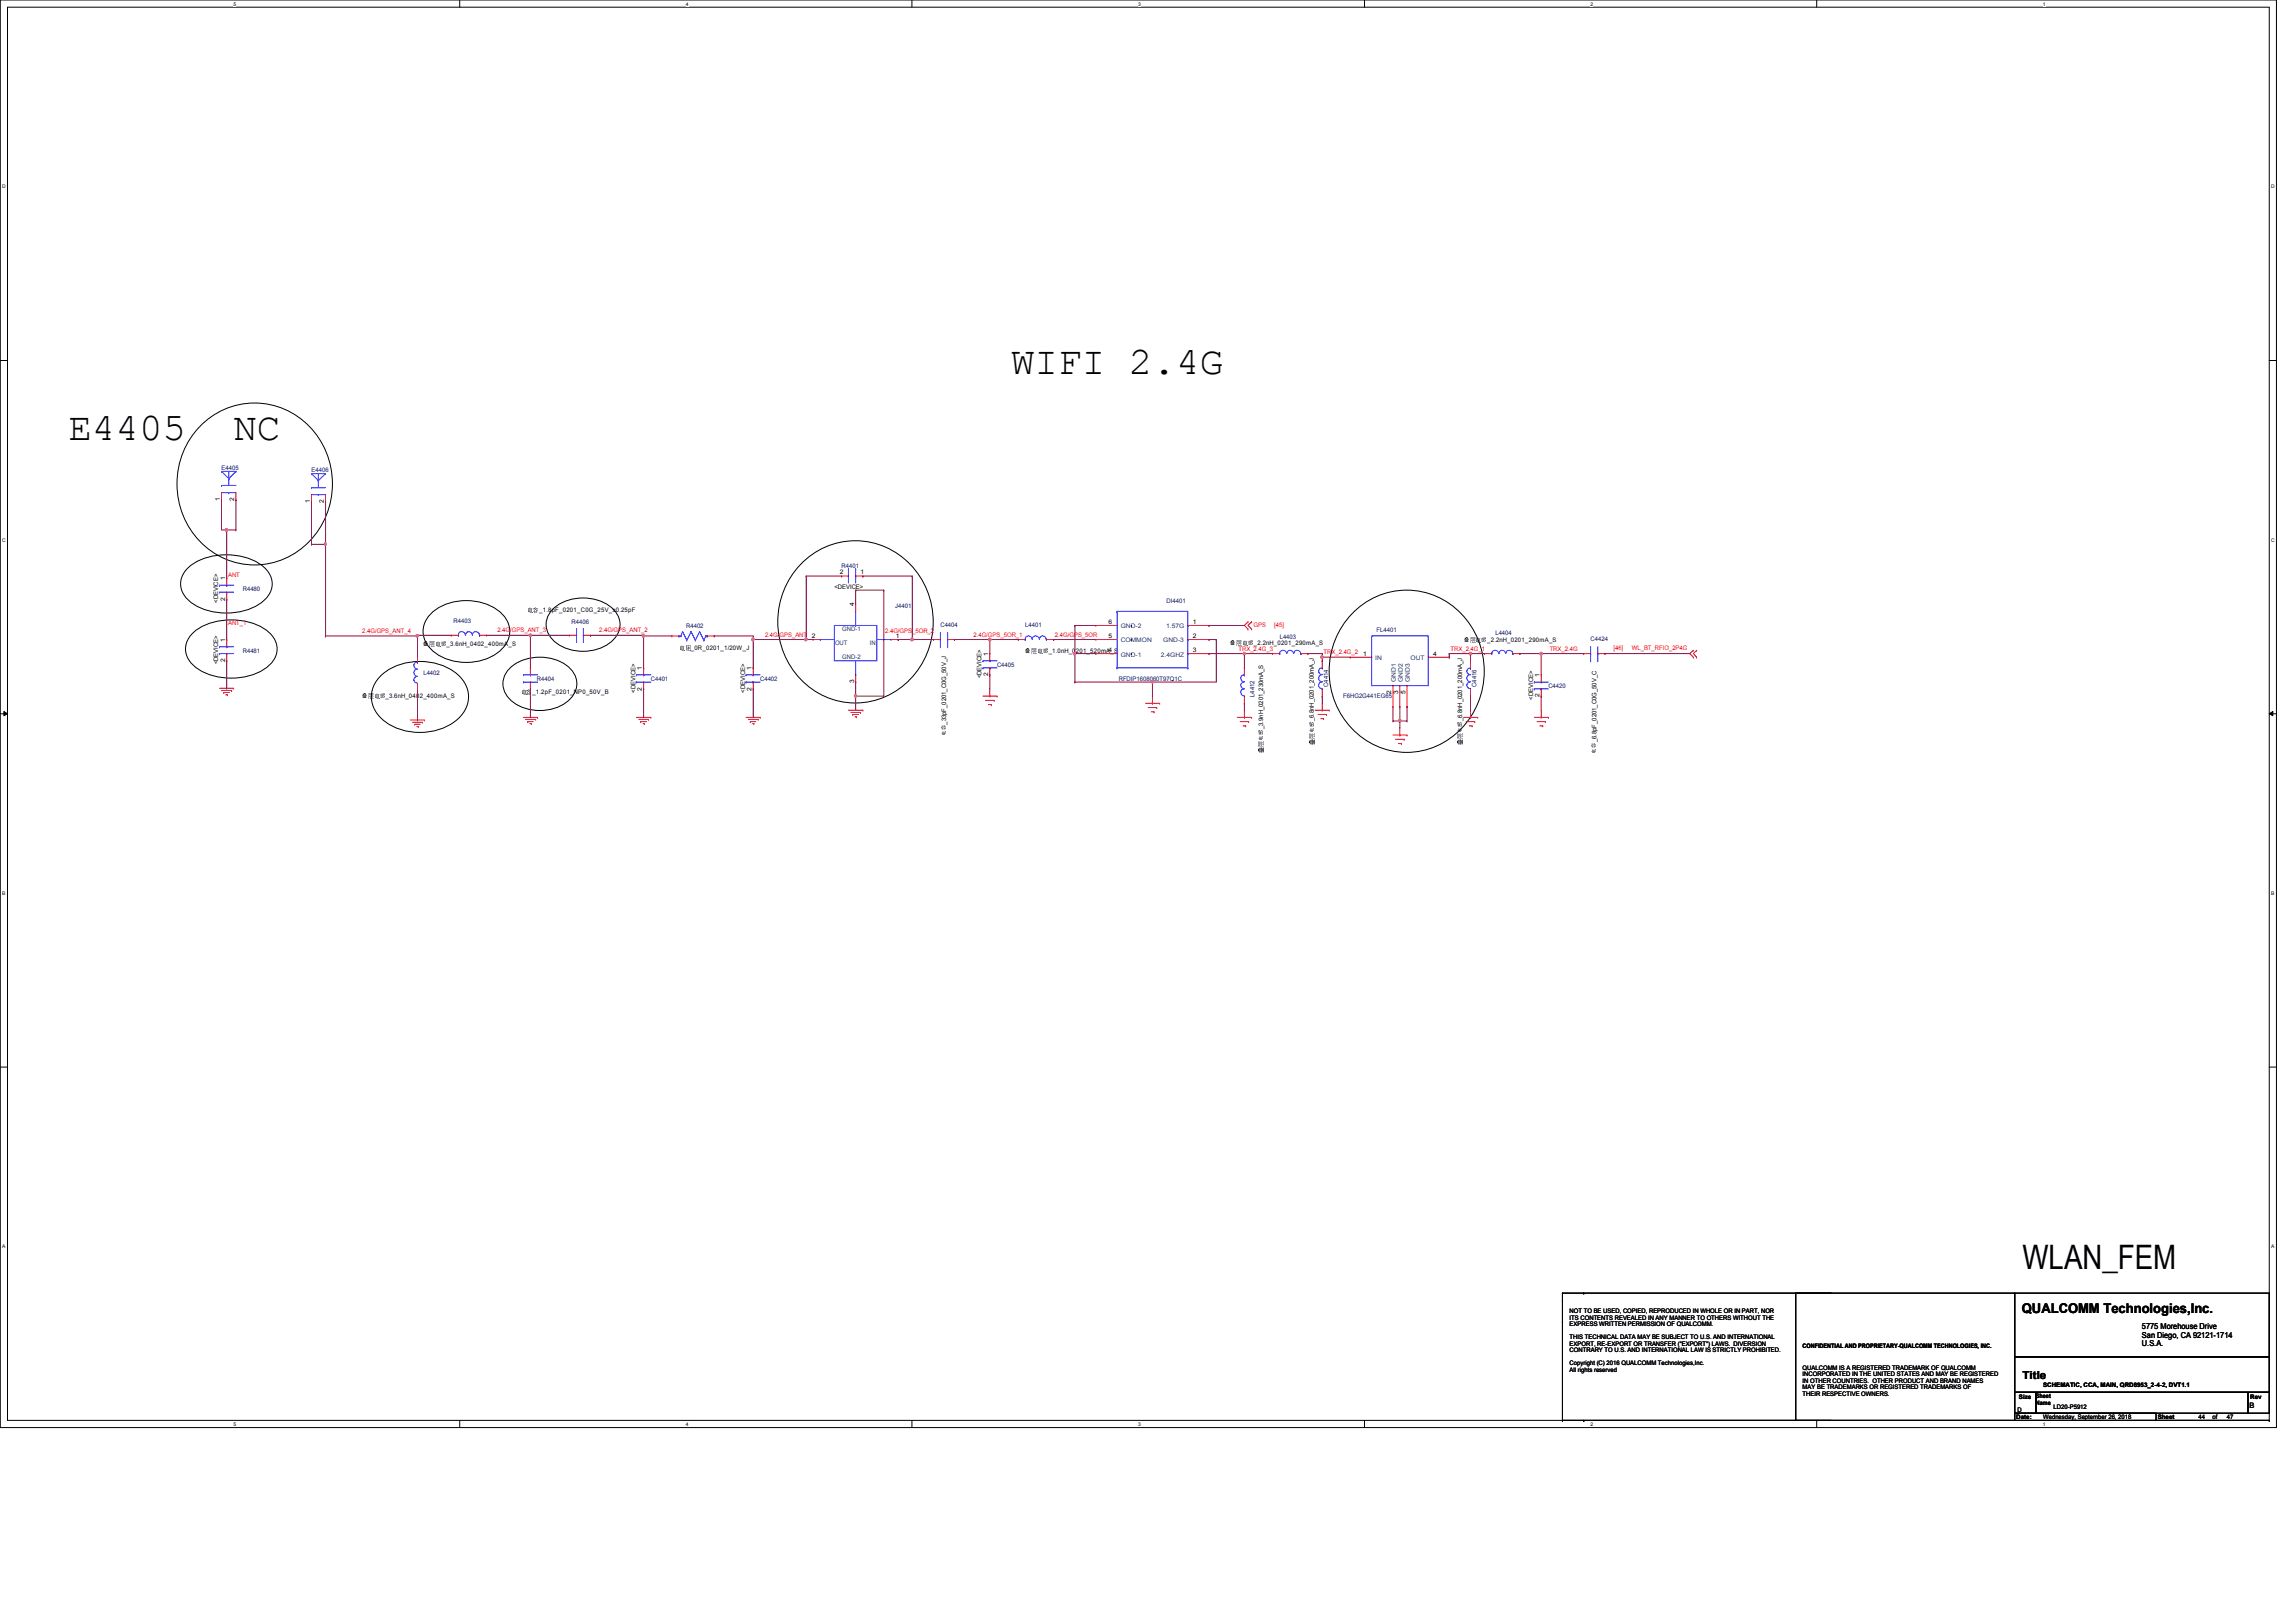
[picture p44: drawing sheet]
<svg xmlns="http://www.w3.org/2000/svg" width="297mm" height="210mm" viewBox="0 0 297 210" stroke-linecap="round" stroke-linejoin="round" font-family="sans-serif">
<defs><g id="words">
<g font-size="5.1">
<text x="130.8" y="48.4">WIFI 2.4G</text>
<text x="8.8" y="56.9">E4405</text>
<text x="30.2" y="56.9">NC</text>
</g>
<text font-size="4.4" x="261.7" y="164.2">WLAN_FEM</text>
<text font-size="1.7" x="261.6" y="169.9">QUALCOMM Technologies,Inc.</text>
<text font-size="1.4" x="261.7" y="178.4">Title</text>
<g font-size="1.1">
<text x="277.1" y="172">5775 Morehouse Drive</text>
<text x="277.1" y="173.1">San Diego, CA 92121-1714</text>
<text x="277.1" y="174.2">U.S.A.</text>
</g>
<text font-size="1" x="291" y="182.2">B</text>
<g font-size=".8">
<text x="28.4" y="64.9" transform="rotate(-90 28.4 64.9)">1</text>
<text x="30.3" y="64.9" transform="rotate(-90 30.3 64.9)">2</text>
<text x="40.1" y="65.1" transform="rotate(-90 40.1 65.1)">1</text>
<text x="41.9" y="65.1" transform="rotate(-90 41.9 65.1)">2</text>
<text x="29.1" y="77.7" transform="rotate(-90 29.1 77.7)">2</text>
<text x="29.1" y="75.1" transform="rotate(-90 29.1 75.1)">1</text>
<text x="107.9" y="76.2">&lt;DEVICE&gt;</text>
<text x="108.7" y="74.3">2</text>
<text x="111.3" y="74.3">1</text>
<text x="28.2" y="78" transform="rotate(-90 28.2 78)">&lt;DEVICE&gt;</text>
<text x="29.1" y="83.1" transform="rotate(-90 29.1 83.1)">1</text>
<text x="54.7" y="83.6">叠叠叠叠_3.6nH_0402_400mA_S</text>
<text x="68.2" y="79.2">叠电_1.8pF_0201_C0G_25V_±0.25pF</text>
<text x="105" y="82.5">2</text>
<text x="110.5" y="78.5" transform="rotate(-90 110.5 78.5)">4</text>
<text x="115.9" y="82.5">1</text>
<text x="143.4" y="82.5">5</text>
<text x="143.4" y="80.7">6</text>
<text x="154.3" y="80.7">1</text>
<text x="154.3" y="82.5">2</text>
<text x="159.2" y="83.5">叠叠叠叠_2.2nH_0201_290mA_S</text>
<text x="189.4" y="83.1">叠叠叠叠_2.2nH_0201_290mA_S</text>
<text x="28.2" y="86" transform="rotate(-90 28.2 86)">&lt;DEVICE&gt;</text>
<text x="29.1" y="85.7" transform="rotate(-90 29.1 85.7)">2</text>
<text x="67.3" y="89.7">叠电_1.2pF_0201_NP0_50V_B</text>
<text x="82.2" y="89.6" transform="rotate(-90 82.2 89.6)">&lt;DEVICE&gt;</text>
<text x="83.1" y="89.4" transform="rotate(-90 83.1 89.4)">2</text>
<text x="83.1" y="86.7" transform="rotate(-90 83.1 86.7)">1</text>
<text x="87.8" y="84.1">叠电_0R_0201_1/20W_J</text>
<text x="96.4" y="89.6" transform="rotate(-90 96.4 89.6)">&lt;DEVICE&gt;</text>
<text x="97.2" y="89.4" transform="rotate(-90 97.2 89.4)">2</text>
<text x="97.2" y="86.7" transform="rotate(-90 97.2 86.7)">1</text>
<text x="110.5" y="88.4" transform="rotate(-90 110.5 88.4)">3</text>
<text x="127" y="87.8" transform="rotate(-90 127 87.8)">&lt;DEVICE&gt;</text>
<text x="127.8" y="87.5" transform="rotate(-90 127.8 87.5)">2</text>
<text x="127.8" y="84.9" transform="rotate(-90 127.8 84.9)">1</text>
<text x="132.6" y="84.5">叠叠叠叠_1.0nH_0201_520mA_S</text>
<text x="143.4" y="84.4">4</text>
<text x="154.3" y="84.4">3</text>
<text x="176.4" y="84.8">1</text>
<text x="180" y="89.8" transform="rotate(-90 180 89.8)">2</text>
<text x="180.9" y="89.8" transform="rotate(-90 180.9 89.8)">3</text>
<text x="181.8" y="89.8" transform="rotate(-90 181.8 89.8)">5</text>
<text x="185.4" y="84.8">4</text>
<text x="199.2" y="87.6" transform="rotate(-90 199.2 87.6)">1</text>
<text x="46.8" y="90.3">叠叠叠叠_3.6nH_0402_400mA_S</text>
<text x="122.4" y="93.8" transform="rotate(-90 122.4 93.8)">_33pF_0201_C0G_50V_J</text>
<text x="122.4" y="95.3">叠</text>
<text x="122.4" y="94.5">电</text>
<text x="163.4" y="94.4" transform="rotate(-90 163.4 94.4)">_3.9nH_0201_230mA_S</text>
<text x="163.4" y="95.9">叠</text>
<text x="163.4" y="95.1">叠</text>
<text x="170" y="93.3" transform="rotate(-90 170 93.3)">_6.8nH_0201_200mA_J</text>
<text x="170" y="95.6">叠</text>
<text x="170" y="94.9">叠</text>
<text x="170" y="94.1">叠</text>
<text x="189.2" y="93.3" transform="rotate(-90 189.2 93.3)">_6.8nH_0201_200mA_J</text>
<text x="189.2" y="95.6">叠</text>
<text x="189.2" y="94.9">叠</text>
<text x="189.2" y="94.1">叠</text>
<text x="198.3" y="90.6" transform="rotate(-90 198.3 90.6)">&lt;DEVICE&gt;</text>
<text x="199.2" y="90.3" transform="rotate(-90 199.2 90.3)">2</text>
<text x="163.4" y="97.4">叠</text>
<text x="163.4" y="96.6">叠</text>
<text x="170" y="96.4">叠</text>
<text x="189.2" y="96.4">叠</text>
<text x="206.5" y="96.1" transform="rotate(-90 206.5 96.1)">_6.8pF_0201_C0G_50V_C</text>
<text x="206.5" y="97.6">叠</text>
<text x="206.5" y="96.8">电</text>
<text x="203.1" y="169.9">NOT TO BE USED, COPIED, REPRODUCED IN WHOLE OR IN PART, NOR</text>
<text x="203.1" y="170.8">ITS CONTENTS REVEALED IN ANY MANNER TO OTHERS WITHOUT THE</text>
<text x="203.1" y="171.6">EXPRESS WRITTEN PERMISSION OF QUALCOMM.</text>
<text x="203.1" y="173.3">THIS TECHNICAL DATA MAY BE SUBJECT TO U.S. AND INTERNATIONAL</text>
<text x="203.1" y="174.2">EXPORT, RE-EXPORT OR TRANSFER (&quot;EXPORT&quot;) LAWS. DIVERSION</text>
<text x="203.1" y="175">CONTRARY TO U.S. AND INTERNATIONAL LAW IS STRICTLY PROHIBITED.</text>
<text x="203.1" y="176.7">Copyright (C) 2016 QUALCOMM Technologies,Inc.</text>
<text x="203.1" y="177.5">All rights reserved</text>
<text x="233.2" y="174.5">CONFIDENTIAL AND PROPRIETARY-QUALCOMM TECHNOLOGIES, INC.</text>
<text x="233.2" y="177.2">QUALCOMM IS A REGISTERED TRADEMARK OF QUALCOMM</text>
<text x="233.2" y="178.1">INCORPORATED IN THE UNITED STATES AND MAY BE REGISTERED</text>
<text x="233.2" y="178.9">IN OTHER COUNTRIES. OTHER PRODUCT AND BRAND NAMES</text>
<text x="233.2" y="179.8">MAY BE TRADEMARKS OR REGISTERED TRADEMARKS OF</text>
<text x="264.3" y="179.5">SCHEMATIC, CCA, MAIN, QRD8953_2-4-2, DVT1.1</text>
<text x="233.2" y="180.6">THEIR RESPECTIVE OWNERS.</text>
<text x="260.9" y="183.6">Date:</text>
<text x="261" y="182.8">D</text>
<text x="261.2" y="181">Size</text>
<text x="263.4" y="180.9">Sheet</text>
<text x="263.4" y="181.8">Name</text>
<text x="264.3" y="183.6">Wednesday, September 26, 2018</text>
<text x="265.7" y="182.3">LD20-P5912</text>
<text x="279.1" y="183.6">Sheet</text>
<text x="284.4" y="183.6">44</text>
<text x="286.3" y="183.6">of</text>
<text x="288.1" y="183.6">47</text>
<text x="291.1" y="181.1">Rev</text>
</g>
<g font-size=".8" fill="#000080">
<text x="28.7" y="60.9">E4405</text>
<text x="40.3" y="61.1">E4406</text>
<text x="31.4" y="76.5">R4480</text>
<text x="108.9" y="73.5">R4401</text>
<text x="58.7" y="80.6">R4403</text>
<text x="74" y="80.7">R4406</text>
<text x="88.8" y="81.2">R4402</text>
<text x="115.8" y="78.7">J4401</text>
<text x="121.7" y="81.2">C4404</text>
<text x="132.6" y="81.2">L4401</text>
<text x="150.9" y="78.1">DI4401</text>
<text x="165.6" y="82.6">L4403</text>
<text x="178.1" y="81.8">FL4401</text>
<text x="193.5" y="82.2">L4404</text>
<text x="205.8" y="83">C4424</text>
<text x="31.4" y="84.5">R4481</text>
<text x="54.8" y="87.4">L4402</text>
<text x="69.5" y="88.1">R4404</text>
<text x="84.2" y="88.1">C4401</text>
<text x="98.3" y="88.1">C4402</text>
<text x="129" y="86.3">C4405</text>
<text x="144.7" y="88.1">RFDIP1608060T97Q1C</text>
<text x="171.8" y="88.9" transform="rotate(-90 171.8 88.9)">C4414</text>
<text x="191" y="88.9" transform="rotate(-90 191 88.9)">C4416</text>
<text x="200.3" y="89">C4420</text>
<text x="162.3" y="90.2" transform="rotate(-90 162.3 90.2)">L4412</text>
<text x="173.8" y="90.4">F6HG2G441EG65</text>
</g>
<g font-size=".8" fill="#f00">
<text x="29.5" y="74.6">ANT</text>
<text x="29.5" y="80.9">ANT_1</text>
<text x="46.9" y="81.9">2.4G/GPS_ANT_4</text>
<text x="64.3" y="81.8">2.4G/GPS_ANT_3</text>
<text x="77.5" y="81.8">2.4G/GPS_ANT_2</text>
<text x="99" y="82.4">2.4G/GPS_ANT</text>
<text x="114.5" y="81.9">2.4G/GPS_5OR_2</text>
<text x="125.9" y="82.4">2.4G/GPS_5OR_1</text>
<text x="136.5" y="82.4">2.4G/GPS_5OR</text>
<text x="162.2" y="81.2">GPS</text>
<text x="164.8" y="81.2">[45]</text>
<text x="160.2" y="84.2">TRX_2.4G_3</text>
<text x="171.2" y="84.7">TRX_2.4G_2</text>
<text x="187.7" y="84.2">TRX_2.4G_1</text>
<text x="200.5" y="84.2">TRX_2.4G</text>
<text x="208.7" y="84.2">[46]</text>
<text x="211.1" y="84.2">WL_BT_RFIO_2P4G</text>
</g>
<g font-size=".8" fill="#004080">
<text x="108" y="83.5">OUT</text>
<text x="109" y="81.7">GND-1</text>
<text x="112.5" y="83.5">IN</text>
<text x="145" y="83.1">COMMON</text>
<text x="145" y="81.3">GND-2</text>
<text x="150.5" y="83.1">GND-3</text>
<text x="150.9" y="81.3">1.57G</text>
<text x="109" y="85.3">GND-2</text>
<text x="145" y="85">GND-1</text>
<text x="150.2" y="85">2.4GHZ</text>
<text x="177.9" y="85.4">IN</text>
<text x="180.6" y="88.3" transform="rotate(-90 180.6 88.3)">GND1</text>
<text x="181.5" y="88.3" transform="rotate(-90 181.5 88.3)">GND2</text>
<text x="182.4" y="88.3" transform="rotate(-90 182.4 88.3)">GND3</text>
<text x="182.5" y="85.4">OUT</text>
</g>
<g font-size=".6">
<text x="30.2" y=".7">5</text>
<text x="88.7" y=".7">4</text>
<text x="147.2" y=".7">3</text>
<text x="205.8" y=".7">2</text>
<text x="264.3" y=".7">1</text>
<text x=".3" y="24.4">D</text>
<text x="293.8" y="24.4">D</text>
<text x=".3" y="70.1">C</text>
<text x="293.8" y="70.1">C</text>
<text x=".3" y="115.8">B</text>
<text x="293.8" y="115.8">B</text>
<text x=".3" y="161.5">A</text>
<text x="293.8" y="161.5">A</text>
<text x="30.2" y="184.5">5</text>
<text x="88.7" y="184.5">4</text>
<text x="147.2" y="184.5">3</text>
<text x="205.8" y="184.5">2</text>
<text x="264.3" y="184.5">1</text>
</g>
</g></defs>
<path d="M0 0h294.5v184.7h-294.5zM1 .9h292.6v182.9h-292.6z" fill="none" stroke="#000" stroke-width=".13"/>
<g fill="#fff">
<path d="M30.2 .1h.4v.7h-.4z"/>
<path d="M30.2 183.9h.4v.8h-.4z"/>
</g>
<path d="M59.5 0v.9M59.5 183.8v.9" fill="none" stroke="#000" stroke-width=".13"/>
<g fill="#fff">
<path d="M88.7 .1h.4v.7h-.4z"/>
<path d="M88.7 183.9h.4v.8h-.4z"/>
</g>
<path d="M118 0v.9M118 183.8v.9" fill="none" stroke="#000" stroke-width=".13"/>
<g fill="#fff">
<path d="M147.2 .1h.4v.7h-.4z"/>
<path d="M147.2 183.9h.4v.8h-.4z"/>
</g>
<path d="M176.5 0v.9M176.5 183.8v.9" fill="none" stroke="#000" stroke-width=".13"/>
<g fill="#fff">
<path d="M205.8 .1h.3v.7h-.3z"/>
<path d="M205.8 183.9h.3v.8h-.3z"/>
</g>
<path d="M235 0v.9M235 183.8v.9" fill="none" stroke="#000" stroke-width=".13"/>
<g fill="#fff">
<path d="M264.3 .1h.3v.7h-.3z"/>
<path d="M264.3 183.9h.3v.8h-.3z"/>
<path d="M.3 23.8h.5v.7h-.5z"/>
<path d="M293.8 23.8h.5v.7h-.5z"/>
<path d="M.3 69.5h.5v.7h-.5z"/>
<path d="M293.8 69.5h.5v.7h-.5z"/>
</g>
<path d="M0 46.7h1M293.6 46.7h.9" fill="none" stroke="#000" stroke-width=".13"/>
<g fill="#fff">
<path d="M.3 115.2h.4v.8h-.4z"/>
<path d="M293.8 115.2h.5v.8h-.5z"/>
</g>
<path d="M0 92.4h1M.5 92.1l.5 .3-.5 .2zM293.6 92.4l.4-.3v.5zM293.6 92.4h.9" fill="none" stroke="#000" stroke-width=".13"/>
<path d="M.5 92.1l.5 .3-.5 .2zM293.6 92.4l.4-.3v.5z" fill="#000"/>
<g fill="#fff">
<path d="M.3 161h.4v.7h-.4z"/>
<path d="M293.8 161h.4v.7h-.4z"/>
</g>
<g fill="none" stroke="#000" stroke-width=".13">
<path d="M26.3 54.8a9.9 9.9 0 0 1 16.4 5.2 10.4 10.4 0 0 1-9.8 13.1 10.4 10.4 0 0 1-9.7-13.1 10.5 10.5 0 0 1 3.1-5.2zM24.2 73.6a7.8 7.8 0 0 1 7.2-1.6 4.8 4.8 0 0 1 3.7 2.9 2.82 2.82 0 0 1-1.3 3.1 8.3 8.3 0 0 1-9.1 0 2.79 2.79 0 0 1-.5-4.4zM56 79.1a7.2 7.2 0 0 1 8.6 0 3.2 3.2 0 0 1 0 5.2 7.1 7.1 0 0 1-8.6 0 3.2 3.2 0 0 1 0-5.2zM71.8 78.6a6 6 0 0 1 7.8 .5 2.84 2.84 0 0 1-1.1 4.4 5.9 5.9 0 0 1-7.2-.9 2.72 2.72 0 0 1 .5-4zM104 72.6a9.9 9.9 0 0 1 16.1 4.1 10.5 10.5 0 0 1-8.2 14.2 10.3 10.3 0 0 1-11.2-11.7 10.6 10.6 0 0 1 3.3-6.6zM175.3 79a9.8 9.8 0 0 1 16 4.1 10.6 10.6 0 0 1-8.1 14.2 10.3 10.3 0 0 1-11.2-11.7 10.6 10.6 0 0 1 3.3-6.6zM24.8 82.1a7.8 7.8 0 0 1 7.2-1.6 4.8 4.8 0 0 1 3.8 2.8 2.82 2.82 0 0 1-1.3 3.1 8.3 8.3 0 0 1-9.1 0 2.79 2.79 0 0 1-.6-4.3zM49.3 87.5a7.8 7.8 0 0 1 10.1 0 3.7 3.7 0 0 1-.6 5.9 7.8 7.8 0 0 1-9.5-.5 3.7 3.7 0 0 1 0-5.4zM66.2 86.3a6 6 0 0 1 7.8 .4 2.84 2.84 0 0 1-1.1 4.4 5.9 5.9 0 0 1-7.2-.9 2.72 2.72 0 0 1 .5-3.9zM0 138.1h1M293.6 138.1h.9M202.1 171h.1"/>
<path d="M202.1 167.3h.1M202.1 168.3h.1M202.1 167.3h34.8M202.1 167.3v16.5M204.9 167.3h.1M232.3 167.3h28.3v16.5h-28.3zM260.6 167.3h33v8.3h-33zM260.6 175.6h33v4.6h-33zM202.1 183.8h.1M202.1 183.8h34.8M204.9 183.8h.1M260.6 180.2h2.8v2.7h-2.8z"/>
<path d="M260.6 182.9h18.3v.9h-18.3zM263.4 180.2h27.4v2.7h-27.4zM278.9 183.8h14.7M290.8 180.2h2.8v2.7h-2.8zM293.6 183.8h.1"/>
</g>
<g fill="none" stroke="#f00" stroke-width=".13">
<path d="M28.7 64.7h.1M28.7 63.8v.9M29.3 74.8h.1M29.3 77.6h.1M29.3 74.8v.9M29.3 76.6v1M30.5 64.7h.1M30.5 63.8v.9M40.3 64.9h.1M40.3 64v.9M42.1 64.9h.1M42.1 64v.9"/>
<path d="M108.9 74.5h.1M108.9 74.5h.9M110.7 78.2h.1M110.7 74.5h.9M110.7 78.2v.9M111.6 74.5h.1M28.4 89.1h1.8M28.7 89.4h1.3M29 89.6h.1M29 89.6h.7M29.2 89.9h.2M29.3 82.8h.1"/>
<path d="M29.3 85.5h.1M29.3 82.8v.9M29.3 84.6v.9M29.4 89.9h.1M30 89.4h.1M30.2 89.1h.1M53.1 93.2h1.8M53.4 93.5h1.2M53.6 93.7h.1M53.6 93.7h.8M53.9 94h.2M54 89.4h.1"/>
<path d="M54 84.8h.1M54 84.8v.9M54 88.4v1M54.1 94h.1M54.6 93.5h.1M54.9 93.2h.1M58.4 82.2h.1M58.4 82.2h.9M62.1 82.2h.8M62.9 82.2h.1M67.7 92.8h1.9M68 93.1h1.3"/>
<path d="M68.3 93.4h.1M68.3 93.4h.7M68.5 93.6h.2M68.6 86.4h.1M68.6 89.2h.1M68.6 86.4v.9M68.6 88.3v.9M68.7 93.6h.1M69.3 93.1h.1M69.6 92.8h.1M73.7 82.2h.1M73.7 82.2h.9"/>
<path d="M75.5 82.2h.9M76.4 82.2h.1M82.3 92.8h1.9M82.6 93.1h1.3M82.9 93.4h.1M82.9 93.4h.7M83.2 93.6h.2M83.3 86.4h.1M83.3 89.2h.1M83.3 86.4v.9M83.3 88.3v.9M83.4 93.6h.1"/>
<path d="M83.9 93.1h.1M84.2 92.8h.1M86.9 82.3h.1M86.9 82.3h.9M91.5 82.3h.9M92.4 82.3h.1M96.5 92.8h1.8M96.8 93.1h1.3M97.1 93.4h.1M97.1 93.4h.7M97.4 93.6h.1M97.4 86.4h.1"/>
<path d="M97.4 89.2h.1M97.4 86.4v.9M97.4 88.3v.9M97.5 93.6h.1M98.1 93.1h.1M98.3 92.8h.1M105.2 82.8h.1M105.2 82.8h.9M109.8 91.9h1.8M110.1 92.2h1.2M110.3 92.5h.1M110.3 92.5h.8"/>
<path d="M110.6 92.8h.2M110.7 88.3h.1M110.7 87.3v1M110.8 92.8h.1M111.3 92.2h.1M111.6 91.9h.1M115.3 82.8h.9M116.2 82.8h.1M120.8 82.8h.1M120.8 82.8h.9M122.6 82.8h.9M123.5 82.8h.1"/>
<path d="M127.2 90.1h1.8M127.5 90.6h1.1M127.9 91.2h.4M128.1 90.1h.1M128.1 84.6h.1M128.1 87.3h.1M128.1 84.6v.9M128.1 86.4v.9M128.1 89.2v.9M128.3 91.2h.1M128.6 90.6h.1M129 90.1h.1"/>
<path d="M131.7 82.8h.1M131.7 82.8h.9M135.4 82.8h.9M136.3 82.8h.1M141.8 84.6h.1M141.8 82.8h.1M141.8 80.9h.1M141.8 82.8h2.7M141.8 84.6h2.7M141.8 80.9h2.7M148.2 91h1.8M148.5 91.6h1.1"/>
<path d="M148.9 92.1h.4M149.1 91h.1M149.1 90.1v.9M149.3 92.1h.1M149.6 91.6h.1M150 91h.1M153.7 82.8h2.7M153.7 84.6h2.7M153.7 80.9h2.7M156.4 80.9h.1M156.4 82.8h.1M156.4 84.6h.1"/>
<path d="M160.1 92.8h1.8M160.4 93.4h1.1M160.8 93.9h.4M161 92.8h.1M161 91h.1M161 86.4h.1M161 86.4v.9M161 90.1v.9M161 91.9v.9M161.2 93.9h.1M161.5 80.5h.1M161.5 81.4h.1"/>
<path d="M161.5 80.5l-.5 .4 .5 .5M161.5 93.4h.1M161.9 92.8h.1M161.9 81.4h.1M161.9 80.5h.1M161.9 80.5l-.4 .4 .4 .5M164.6 84.6h.1M164.6 84.6h1M168.3 84.6h.9M169.2 84.6h.1M170.1 91.9h1.9M170.5 92.5h1.1"/>
<path d="M170.9 93h.3M171.1 91.9h.1M171.1 90.1h.1M171.1 85.5h.1M171.1 85.5v.9M171.1 89.2v.9M171.1 91v.9M171.2 93h.1M171.6 92.5h.1M172 91.9h.1M174.7 85h.1M174.7 85h2.8"/>
<path d="M180.2 91.4h.1M180.2 95.1h1.8M180.2 88.7v2.7M180.5 95.7h1.1M180.9 96.2h.4M181.1 95.1h.1M181.1 91.4h.1M181.1 88.7v2.7M181.1 94.2v.9M181.3 96.2h.1M181.6 95.7h.1M182 95.1h.1"/>
<path d="M182 91.4h.1M182 88.7v2.7M184.8 85h2.7M187.5 85h.1M189.4 92.8h1.8M189.7 93.4h1.1M190.1 93.9h.4M190.2 92.8h.1M190.2 90.1h.1M190.2 85.5h.1M190.2 85.5v.9M190.2 89.2v.9"/>
<path d="M190.2 91.9v.9M190.5 93.9h.1M190.8 93.4h.1M191.2 92.8h.1M192.1 84.6h.1M192.1 84.6h.9M195.7 84.6h.9M196.6 84.6h.1M198.5 92.8h1.8M198.8 93.4h1.1M199.2 93.9h.4M199.4 92.8h.1"/>
<path d="M199.4 87.3h.1M199.4 90.1h.1M199.4 87.3v1M199.4 89.2v.9M199.4 91.9v.9M199.6 93.9h.1M199.9 93.4h.1M200.3 92.8h.1M204.9 84.6h.1M204.9 84.6h.9M206.7 84.6h.9M207.6 84.6h.1"/>
<path d="M219.1 84.2h.1M219.1 85h.1M219.1 84.2l-.5 .4 .5 .4M219.5 85h.1M219.5 84.2h.1M219.5 84.2l-.4 .4 .4 .4"/>
</g>
<g fill="none" stroke="#00f" stroke-width=".13">
<path d="M28.4 75.7h.1M28.4 76.6h.1M28.4 75.7h1.8M28.4 76.6h1.8M28.7 61h.1M28.7 62.8h.1M28.7 63.8h.1M28.7 61h1.8M28.7 61l.9 .9M28.7 62.8h1.8M28.7 63.8h1.8M29.3 75.7h.1"/>
<path d="M29.3 76.6h.1M29.6 63.8h.1M29.6 61.9h.1M29.6 61v1.8M30.5 61h.1M30.5 61l-.9 .9M40.3 61.3h.1M40.3 63.1h.1M40.3 64h.1M40.3 61.3h1.8M40.3 61.3l.9 .9M40.3 63.1h1.8"/>
<path d="M40.3 64h1.8M41.2 64h.1M41.2 62.2h.1M41.2 61.3v1.8M42.1 61.3h.1M42.1 61.3l-.9 .9M109.8 73.6h.1M109.8 74.5h.1M109.8 73.6v1.8M110.7 74.5h.1M110.7 73.6h.1M110.7 73.6v1.8"/>
<path d="M110.7 79.1v1.8M144.5 79.1h.1M144.5 79.1h9.2v7.3M144.5 79.1v7.3M28.4 83.7h.1M28.4 84.6h.1M28.4 83.7h1.8M28.4 84.6h1.8M29.3 83.7h.1M29.3 84.6h.1M54 85.7h.1M54 88.4h.1"/>
<path d="M54 87.5a.42 .42 0 0 0-.5 .4 .42 .42 0 0 0 .5 .5M54 86.6a.45 .45 0 0 0-.5 .4 .45 .45 0 0 0 .5 .5M54 85.7a.45 .45 0 0 0-.5 .4 .45 .45 0 0 0 .5 .5M59.3 82.2h.1M60.2 82.2a.45 .45 0 0 0-.5-.5 .45 .45 0 0 0-.4 .5M61.1 82.2a.42 .42 0 0 0-.5-.5 .42 .42 0 0 0-.4 .5M62 82.2a.45 .45 0 0 0-.5-.5 .45 .45 0 0 0-.4 .5M62.1 82.2h.1M67.7 87.3h.1M67.7 88.3h.1M67.7 87.3h1.9M67.7 88.3h1.9"/>
<path d="M68.6 87.3h.1M68.6 88.3h.1M74.6 81.3h.1M74.6 82.2h.1M74.6 81.3v1.8M75.5 82.2h.1M75.5 81.3h.1M75.5 81.3v1.8M82.3 87.3h.1M82.3 88.3h.1M82.3 87.3h1.9M82.3 88.3h1.9"/>
<path d="M83.3 87.3h.1M83.3 88.3h.1M87.8 82.3h.1M87.8 82.3h.3M88.1 82.3h.1M88.3 81.7h.1M88.3 81.7l-.2 .6M88.3 81.7l.6 1.1M88.9 82.8h.1M89.4 81.7h.1M89.4 81.7l-.5 1.1M89.4 81.7l.6 1.1"/>
<path d="M90 82.8h.1M90.5 81.7h.1M90.5 81.7l-.5 1.1M90.5 81.7l.6 1.1M91.1 82.8h.1M91.3 82.3h.1M91.3 82.3h.2M91.3 82.3l-.2 .5M91.5 82.3h.1M96.5 87.3h.1M96.5 88.3h.1M96.5 87.3h1.8"/>
<path d="M96.5 88.3h1.8M97.4 87.3h.1M97.4 88.3h.1M106.1 82.8h.1M106.1 82.8h1.8M107.9 80.9h5.5v4.6h-5.5zM110.7 87.3h.1M110.7 80.9h.1M110.7 85.5v1.8M113.4 82.8h1.9M115.3 82.8h.1M121.7 82.8h.1"/>
<path d="M121.7 83.7h.1M121.7 81.9v1.8M122.6 83.7h.1M122.6 82.8h.1M122.6 81.9v1.8M127.2 85.5h.1M127.2 86.4h.1M127.2 86.4h1.8M127.2 85.5h1.8M128.1 85.5h.1M128.1 86.4h.1M132.6 82.8h.1"/>
<path d="M133.5 82.7a.45 .45 0 0 0-.5-.4 .45 .45 0 0 0-.4 .5M134.4 82.7a.45 .45 0 0 0-.4-.4 .45 .45 0 0 0-.4 .5M135.3 82.7a.42 .42 0 0 0-.4-.4 .42 .42 0 0 0-.4 .5M135.4 82.8h.1M144.5 86.4h.1M144.5 86.4h9.2M146.3 80.9h.1M146.3 82.8h.1M146.3 84.6h.1M153.7 84.6h.1M153.7 82.8h.1M153.7 80.9h.1"/>
<path d="M153.7 86.4h.1M161 87.3h.1M161 90.1h.1M161 89.2a.45 .45 0 0 0-.5 .4 .45 .45 0 0 0 .4 .4M161 88.3a.42 .42 0 0 0-.5 .4 .42 .42 0 0 0 .4 .4M161 87.3a.45 .45 0 0 0-.5 .5 .45 .45 0 0 0 .4 .4M165.6 84.6h.1M165.6 84.6a.45 .45 0 0 1 .4-.4 .45 .45 0 0 1 .5 .4M166.5 84.6a.42 .42 0 0 1 .4-.4 .42 .42 0 0 1 .4 .4M167.4 84.6a.45 .45 0 0 1 .4-.4 .45 .45 0 0 1 .5 .4M168.3 84.6h.1M171.1 86.4h.1"/>
<path d="M171.1 89.2h.1M171.1 88.3a.4 .4 0 0 0-.5 .3 .4 .4 0 0 0 .4 .5M171.1 87.3a.45 .45 0 0 0-.5 .5 .45 .45 0 0 0 .4 .4M171.1 86.4a.4 .4 0 0 0-.5 .4 .4 .4 0 0 0 .4 .4M177.5 82.3h7.3v6.4h-7.3zM190.2 86.4h.1M190.2 89.2h.1M190.2 88.3a.42 .42 0 0 0-.4 .4 .42 .42 0 0 0 .4 .4M190.2 87.3a.45 .45 0 0 0-.4 .5 .45 .45 0 0 0 .4 .4M190.2 86.4a.42 .42 0 0 0-.4 .4 .42 .42 0 0 0 .4 .5M193 84.6h.1M193 84.6a.45 .45 0 0 1 .4-.4 .45 .45 0 0 1 .5 .4"/>
<path d="M193.9 84.6a.42 .42 0 0 1 .4-.4 .42 .42 0 0 1 .5 .4M194.8 84.6a.45 .45 0 0 1 .5-.4 .45 .45 0 0 1 .4 .4M195.7 84.6h.1M198.5 88.3h.1M198.5 89.2h.1M198.5 88.3h1.8M198.5 89.2h1.8M199.4 88.3h.1M199.4 89.2h.1M205.8 84.6h.1M205.8 85.5h.1M205.8 83.7v1.8"/>
<path d="M206.7 85.5h.1M206.7 84.6h.1M206.7 83.7v1.8"/>
</g>
<path d="M187.5 84.6h.1M187.5 84.6h2.7" fill="none" stroke="#800040" stroke-width=".13"/>
<path d="M190.1 84.4h.3v.3h-.3z" fill-rule="evenodd" fill="#f0f"/>
<path d="M190.1 84.4h.3v.3h-.3z" fill="none" stroke="#f0f" stroke-width=".13"/>
<path d="M156.4 84.6h.1M156.4 84.6h4.6" fill="none" stroke="#800040" stroke-width=".13"/>
<path d="M160.9 84.4h.2v.3h-.2z" fill-rule="evenodd" fill="#f0f"/>
<path d="M160.9 84.4h.2v.3h-.2z" fill="none" stroke="#f0f" stroke-width=".13"/>
<g fill="none" stroke="#800040" stroke-width=".13">
<path d="M83.3 82.3h.1M83.3 82.3h3.6M116.2 82.8h.1M116.2 82.8h1.8M128.1 82.8h.1M128.1 87.3h.1M128.1 82.8v1.8M128.1 87.3v1.9M161 84.6h.1M161 84.6v1.8M161 84.6h3.6M169.2 84.6h.1"/>
<path d="M169.2 84.6h1.9M196.6 84.6h.1M196.6 84.6h2.8"/>
</g>
<path d="M83.1 82.2h.2v.2h-.2z" fill-rule="evenodd" fill="#f0f"/>
<path d="M83.1 82.2h.2v.2h-.2z" fill="none" stroke="#f0f" stroke-width=".13"/>
<path d="M139.1 80.9h.1M139.1 80.9h2.7M139.1 80.9v3.7" fill="none" stroke="#800040" stroke-width=".13"/>
<path d="M138.9 84.4h.2v.3h-.2z" fill-rule="evenodd" fill="#f0f"/>
<path d="M138.9 84.4h.2v.3h-.2z" fill="none" stroke="#f0f" stroke-width=".13"/>
<g fill="none" stroke="#800040" stroke-width=".13">
<path d="M68.6 89.2h.1M68.6 89.2v3.6M83.3 89.2h.1M83.3 89.2v3.6M139.1 84.6h.1M139.1 84.6h2.7M149.1 88.3h.1M149.1 88.3v1.8M149.1 88.3h8.2M171.1 90.1h.1M171.1 90.1v.9M190.2 84.6h.1"/>
<path d="M190.2 90.1h.1M190.2 84.6h1.9M190.2 90.1v1.8M199.4 84.6h.1M199.4 84.6h5.5M199.4 84.6v2.7"/>
</g>
<path d="M199.3 84.4h.2v.3h-.2z" fill-rule="evenodd" fill="#f0f"/>
<path d="M199.3 84.4h.2v.3h-.2z" fill="none" stroke="#f0f" stroke-width=".13"/>
<path d="M42.1 82.3h.1M42.1 82.3h11.9M156.4 80.9h.1M156.4 82.8h.1M156.4 80.9h4.6M156.4 82.8h.9M199.4 90.1h.1M199.4 90.1v1.8" fill="none" stroke="#800040" stroke-width=".13"/>
<path d="M53.8 82.2h.3v.2h-.3z" fill-rule="evenodd" fill="#f0f"/>
<path d="M53.8 82.2h.3v.2h-.3z" fill="none" stroke="#f0f" stroke-width=".13"/>
<path d="M62.9 82.2h5.7M68.6 82.2h.1" fill="none" stroke="#800040" stroke-width=".13"/>
<path d="M68.5 82.1h.2v.2h-.2z" fill-rule="evenodd" fill="#f0f"/>
<path d="M68.5 82.1h.2v.2h-.2z" fill="none" stroke="#f0f" stroke-width=".13"/>
<g fill="none" stroke="#800040" stroke-width=".13">
<path d="M110.7 76.4h.1M110.7 76.4v1.8M68.6 82.2h.1M68.6 82.2h5.1M76.4 82.2h.1M76.4 82.2h6.9M110.7 88.3h.1M110.7 90.1h.1M110.7 88.3v3.6M128.1 82.8h.1M128.1 82.8h3.6M207.6 84.6h.1"/>
<path d="M207.6 84.6h11"/>
</g>
<path d="M127.9 82.6h.3v.3h-.3z" fill-rule="evenodd" fill="#f0f"/>
<path d="M127.9 82.6h.3v.3h-.3z" fill="none" stroke="#f0f" stroke-width=".13"/>
<path d="M110.7 76.4h.1M110.7 76.4h3.6M114.3 76.4h.1M114.3 76.4v13.7h-3.6M110.7 90.1h.1" fill="none" stroke="#800040" stroke-width=".13"/>
<path d="M110.6 89.9h.2v.3h-.2z" fill-rule="evenodd" fill="#f0f"/>
<path d="M110.6 89.9h.2v.3h-.2z" fill="none" stroke="#f0f" stroke-width=".13"/>
<path d="M136.3 82.8h.1M136.3 82.8h5.5M139.1 84.6h.1M139.1 88.3h.1M139.1 84.6v3.7M139.1 88.3h10M157.3 82.8h.1M157.3 82.8v5.5M161 91h.1M161 91v.9" fill="none" stroke="#800040" stroke-width=".13"/>
<path d="M149 88.1h.2v.2h-.2z" fill-rule="evenodd" fill="#f0f"/>
<path d="M149 88.1h.2v.2h-.2z" fill="none" stroke="#f0f" stroke-width=".13"/>
<path d="M111.6 74.5h.1M111.6 74.5h6.4M118 74.5h.1M118 74.5v8.3M123.5 82.8h.1M123.5 82.8h4.6" fill="none" stroke="#800040" stroke-width=".13"/>
<path d="M117.8 82.6h.3v.3h-.3z" fill-rule="evenodd" fill="#f0f"/>
<path d="M117.8 82.6h.3v.3h-.3z" fill="none" stroke="#f0f" stroke-width=".13"/>
<path d="M104.3 74.5h.1M104.3 74.5h4.6M104.3 74.5v8.3" fill="none" stroke="#800040" stroke-width=".13"/>
<path d="M104.1 82.6h.3v.3h-.3z" fill-rule="evenodd" fill="#f0f"/>
<path d="M104.1 82.6h.3v.3h-.3z" fill="none" stroke="#f0f" stroke-width=".13"/>
<path d="M104.3 82.8h.1M104.3 82.8h.9M118 82.8h.1M118 82.8h2.8M171.1 85h.1M171.1 84.6v.4M190.2 85.5h.1M190.2 84.6v.9" fill="none" stroke="#800040" stroke-width=".13"/>
<path d="M170.9 84.9h.2v.3h-.2z" fill-rule="evenodd" fill="#f0f"/>
<path d="M170.9 84.9h.2v.3h-.2z" fill="none" stroke="#f0f" stroke-width=".13"/>
<path d="M54 82.3h.1M54 82.2h.1M54 82.2v.1M54 82.2h4.4M92.4 82.3h.1M92.4 82.3h5v.5M97.4 89.2h.1M97.4 82.8h.1M97.4 89.2v3.6M97.4 82.8h6.9" fill="none" stroke="#800040" stroke-width=".13"/>
<path d="M97.3 82.6h.2v.3h-.2z" fill-rule="evenodd" fill="#f0f"/>
<path d="M97.3 82.6h.2v.3h-.2z" fill="none" stroke="#f0f" stroke-width=".13"/>
<path d="M42.1 70.4h.1M42.1 64.9v5.5" fill="none" stroke="#800040" stroke-width=".13"/>
<path d="M42 70.3h.2v.2h-.2z" fill-rule="evenodd" fill="#f0f"/>
<path d="M42 70.3h.2v.2h-.2z" fill="none" stroke="#f0f" stroke-width=".13"/>
<g fill="none" stroke="#800040" stroke-width=".13">
<path d="M83.3 82.3h.1M83.3 82.2v.1M97.4 86.4h.1M97.4 82.8v3.6M171.1 85h.1M171.1 85.5h.1M171.1 85h3.6M171.1 85v.5M180.2 93.3h.1M180.2 91.4v1.9M180.2 93.3h.9M181.1 93.3h.1"/>
<path d="M181.1 91.4v1.9M182 91.4h.1M182 91.4v1.9M187.5 85h.1M187.5 84.6v.4"/>
</g>
<path d="M181 93.1h.2v.3h-.2z" fill-rule="evenodd" fill="#f0f"/>
<path d="M181 93.1h.2v.3h-.2z" fill="none" stroke="#f0f" stroke-width=".13"/>
<g fill="none" stroke="#800040" stroke-width=".13">
<path d="M28.7 64.7h.1M28.7 64.7v3.9h.6M29.3 68.6h.1M29.3 74.8h.1M29.3 68.6v6.2M30.5 64.7h.1M30.5 64.7v3.9M40.3 70.4h.1M40.3 64.9v5.5M40.3 70.4h1.8M42.1 70.4h.1M42.1 70.4v11.9"/>
<path d="M42.1 82.3h.1M181.1 93.3h.1M181.1 93.3h.9M181.1 93.3v.9M182 93.3h.1"/>
</g>
<path d="M29.2 68.4h.2v.3h-.2z" fill-rule="evenodd" fill="#f0f"/>
<path d="M29.2 68.4h.2v.3h-.2z" fill="none" stroke="#f0f" stroke-width=".13"/>
<g fill="none" stroke="#800040" stroke-width=".13">
<path d="M29.3 77.6h.1M29.3 68.6h1.2M29.3 77.6v5.2M30.5 68.6h.1M29.3 89.1h.1M29.3 85.5v3.6M54 93.2h.1M54 84.8h.1M54 82.3v2.5M54 89.4v3.8M68.6 82.2h.1M68.6 82.2v4.2"/>
<path d="M83.3 86.4h.1M83.3 82.3v4.1"/>
</g>
<path d="M190.1 84.4h.3v.3h-.3z" fill-rule="evenodd" fill="#f0f"/>
<path d="M190.1 84.4h.3v.3h-.3z" fill="none" stroke="#f0f" stroke-width=".13"/>
<path d="M160.9 84.4h.2v.3h-.2z" fill-rule="evenodd" fill="#f0f"/>
<path d="M160.9 84.4h.2v.3h-.2z" fill="none" stroke="#f0f" stroke-width=".13"/>
<path d="M83.1 82.2h.2v.2h-.2z" fill-rule="evenodd" fill="#f0f"/>
<path d="M83.1 82.2h.2v.2h-.2z" fill="none" stroke="#f0f" stroke-width=".13"/>
<path d="M138.9 84.4h.2v.3h-.2z" fill-rule="evenodd" fill="#f0f"/>
<path d="M138.9 84.4h.2v.3h-.2z" fill="none" stroke="#f0f" stroke-width=".13"/>
<path d="M199.3 84.4h.2v.3h-.2z" fill-rule="evenodd" fill="#f0f"/>
<path d="M199.3 84.4h.2v.3h-.2z" fill="none" stroke="#f0f" stroke-width=".13"/>
<path d="M53.8 82.2h.3v.2h-.3z" fill-rule="evenodd" fill="#f0f"/>
<path d="M53.8 82.2h.3v.2h-.3z" fill="none" stroke="#f0f" stroke-width=".13"/>
<path d="M68.5 82.1h.2v.2h-.2z" fill-rule="evenodd" fill="#f0f"/>
<path d="M68.5 82.1h.2v.2h-.2z" fill="none" stroke="#f0f" stroke-width=".13"/>
<path d="M127.9 82.6h.3v.3h-.3z" fill-rule="evenodd" fill="#f0f"/>
<path d="M127.9 82.6h.3v.3h-.3z" fill="none" stroke="#f0f" stroke-width=".13"/>
<path d="M110.6 89.9h.2v.3h-.2z" fill-rule="evenodd" fill="#f0f"/>
<path d="M110.6 89.9h.2v.3h-.2z" fill="none" stroke="#f0f" stroke-width=".13"/>
<path d="M149 88.1h.2v.2h-.2z" fill-rule="evenodd" fill="#f0f"/>
<path d="M149 88.1h.2v.2h-.2z" fill="none" stroke="#f0f" stroke-width=".13"/>
<path d="M117.8 82.6h.3v.3h-.3z" fill-rule="evenodd" fill="#f0f"/>
<path d="M117.8 82.6h.3v.3h-.3z" fill="none" stroke="#f0f" stroke-width=".13"/>
<path d="M104.1 82.6h.3v.3h-.3z" fill-rule="evenodd" fill="#f0f"/>
<path d="M104.1 82.6h.3v.3h-.3z" fill="none" stroke="#f0f" stroke-width=".13"/>
<path d="M170.9 84.9h.2v.3h-.2z" fill-rule="evenodd" fill="#f0f"/>
<path d="M170.9 84.9h.2v.3h-.2z" fill="none" stroke="#f0f" stroke-width=".13"/>
<path d="M97.3 82.6h.2v.3h-.2z" fill-rule="evenodd" fill="#f0f"/>
<path d="M97.3 82.6h.2v.3h-.2z" fill="none" stroke="#f0f" stroke-width=".13"/>
<path d="M42 70.3h.2v.2h-.2z" fill-rule="evenodd" fill="#f0f"/>
<path d="M42 70.3h.2v.2h-.2z" fill="none" stroke="#f0f" stroke-width=".13"/>
<path d="M181 93.1h.2v.3h-.2z" fill-rule="evenodd" fill="#f0f"/>
<path d="M181 93.1h.2v.3h-.2z" fill="none" stroke="#f0f" stroke-width=".13"/>
<path d="M29.2 68.4h.2v.3h-.2z" fill-rule="evenodd" fill="#f0f"/>
<path d="M29.2 68.4h.2v.3h-.2z" fill="none" stroke="#f0f" stroke-width=".13"/>
<use href="#words"/>
</svg>
